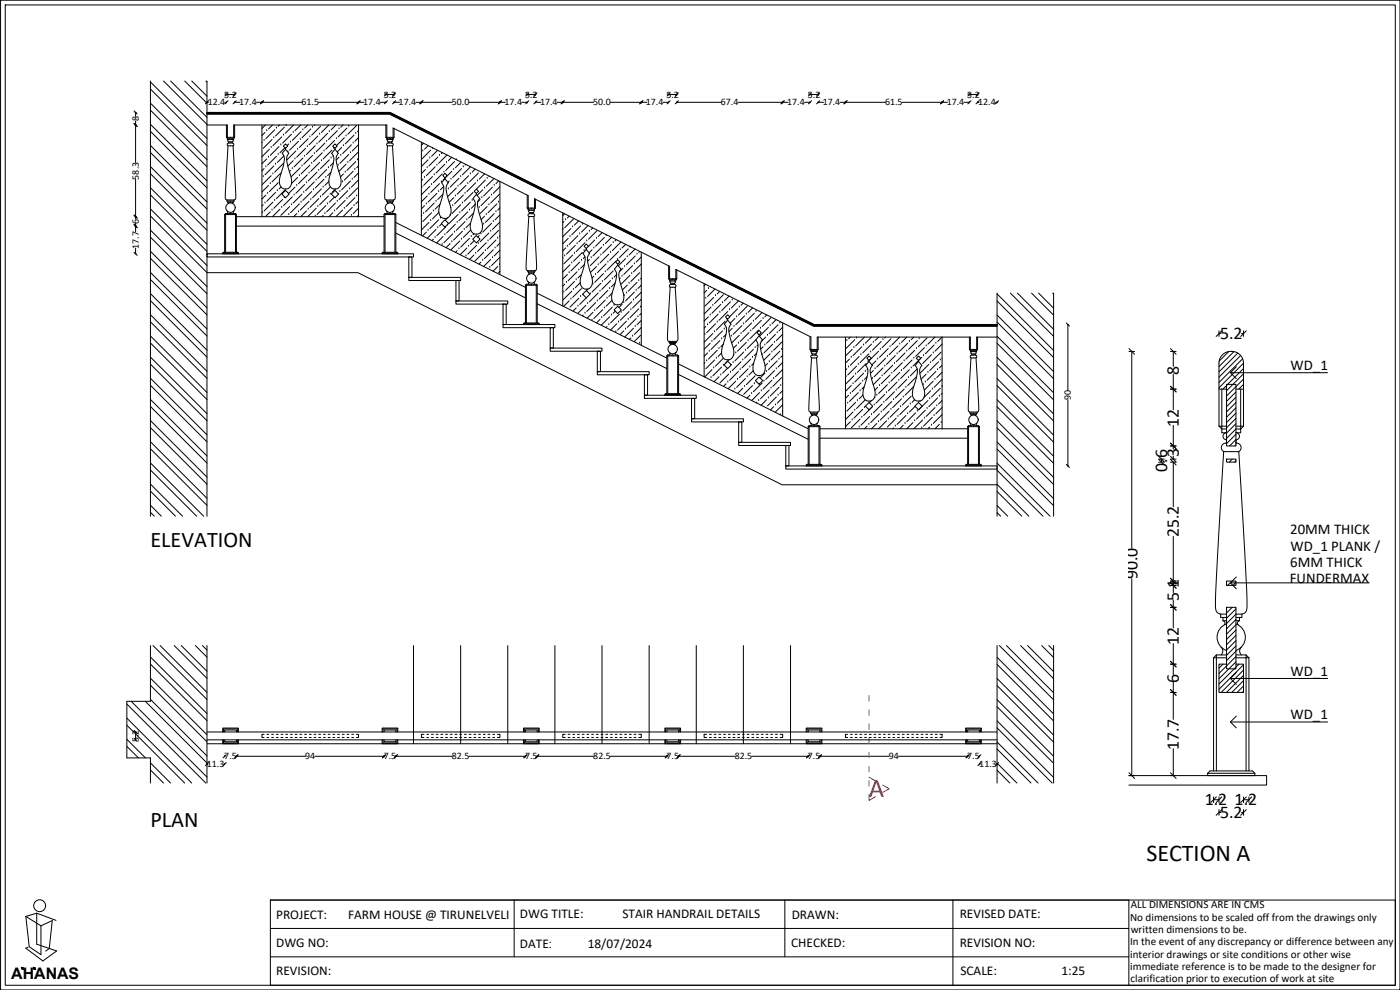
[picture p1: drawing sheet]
<svg xmlns="http://www.w3.org/2000/svg" width="420mm" height="297mm" viewBox="0 0 420 297" stroke-linecap="round" stroke-linejoin="round" font-family="sans-serif">
<defs><g id="words">
<text font-size="8" fill="#ff003f" x="260.7" y="239.1">A</text>
<text font-size="7.2" x="344" y="258.2">SECTION A</text>
<g font-size="6.7">
<text x="45.1" y="164.2">ELEVATION</text>
<text x="45.1" y="248.1">PLAN</text>
</g>
<g font-size="5.3">
<text x="366.1" y="101.8">5.2</text>
<text x="353.8" y="112.4" transform="rotate(-90 353.8 112.4)">8</text>
<text x="353.8" y="128.1" transform="rotate(-90 353.8 128.1)">12</text>
<text x="353.8" y="137.1" transform="rotate(-90 353.8 137.1)">3</text>
<text x="350.3" y="141.6" transform="rotate(-90 350.3 141.6)">0.6</text>
<text x="353.8" y="161.2" transform="rotate(-90 353.8 161.2)">25.2</text>
<text x="341.3" y="173.8" transform="rotate(-90 341.3 173.8)">90.0</text>
<text x="353.8" y="176.4" transform="rotate(-90 353.8 176.4)">1</text>
<text x="353.8" y="180.3" transform="rotate(-90 353.8 180.3)">5</text>
<text x="353.8" y="193.5" transform="rotate(-90 353.8 193.5)">12</text>
<text x="353.8" y="204.9" transform="rotate(-90 353.8 204.9)">6</text>
<text x="353.8" y="225.1" transform="rotate(-90 353.8 225.1)">17.7</text>
<text x="361.6" y="241.6">1.2</text>
<text x="366.1" y="245.4">5.2</text>
<text x="370.5" y="241.6">1.2</text>
</g>
<text font-size="4.8" x="3.4" y="293.7">AHANAS</text>
<g font-size="4.5">
<text x="387.3" y="111">WD_1</text>
<text x="387.2" y="160.3">20MM THICK</text>
<text x="387.3" y="165.4">WD_1 PLANK /</text>
<text x="387.2" y="170.1">6MM THICK</text>
<text x="387.1" y="174.8">FUNDERMAX</text>
<text x="387.3" y="202.8">WD_1</text>
<text x="387.3" y="215.8">WD_1</text>
</g>
<g font-size="4">
<text x="82.9" y="275.6">PROJECT:</text>
<text x="104.5" y="275.6">FARM HOUSE @ TIRUNELVELI</text>
<text x="156" y="275.5">DWG TITLE:</text>
<text x="186.8" y="275.5">STAIR HANDRAIL DETAILS</text>
<text x="237.6" y="275.6">DRAWN:</text>
<text x="288" y="275.5">REVISED DATE:</text>
<text x="82.9" y="284.1">DWG NO:</text>
<text x="156" y="284.4">DATE</text>
<text x="176.4" y="284.4">18/07/2024</text>
<text x="237.4" y="284">CHECKED:</text>
<text x="288" y="284.1">REVISION NO:</text>
<text x="82.9" y="292.6">REVISION:</text>
<text x="288.2" y="292.6">SCALE:</text>
<text x="318.6" y="292.6">1:25</text>
</g>
<text font-size="3.6" x="164.7" y="284.4">:</text>
<g font-size="3.3">
<text x="339.4" y="272.5">ALL DIMENSIONS ARE IN CMS</text>
<text x="339.1" y="276.2">No dimensions to be scaled off from the drawings only</text>
<text x="339.3" y="279.9">written dimensions to be.</text>
<text x="339.1" y="283.6">In the event of any discrepancy or difference between any</text>
<text x="339.2" y="287.3">interior drawings or site conditions or other wise</text>
<text x="339.2" y="291">immediate reference is to be made to the designer for</text>
<text x="339.3" y="294.7">clarification prior to execution of work at site</text>
</g>
<g font-size="3">
<text x="67.3" y="29.3">5.2</text>
<text x="115.2" y="29.3">5.2</text>
<text x="157.6" y="29.3">5.2</text>
<text x="200" y="29.3">5.2</text>
<text x="242.4" y="29.3">5.2</text>
<text x="290.3" y="29.3">5.2</text>
<text x="62.3" y="31.6">12.4</text>
<text x="71.8" y="31.6">17.4</text>
<text x="90.5" y="31.6">61.5</text>
<text x="109" y="31.6">17.4</text>
<text x="119.6" y="31.6">17.4</text>
<text x="135.6" y="31.6">50.0</text>
<text x="151.4" y="31.6">17.4</text>
<text x="162.1" y="31.6">17.4</text>
<text x="178" y="31.6">50.0</text>
<text x="193.8" y="31.6">17.4</text>
<text x="216.3" y="31.6">67.4</text>
<text x="236.3" y="31.6">17.4</text>
<text x="246.9" y="31.6">17.4</text>
<text x="265.6" y="31.6">61.5</text>
<text x="284.1" y="31.6">17.4</text>
<text x="293.6" y="31.6">12.4</text>
<text x="41.6" y="36.4" transform="rotate(-90 41.6 36.4)">8</text>
<text x="41.6" y="53.9" transform="rotate(-90 41.6 53.9)">58.3</text>
<text x="41.6" y="67.2" transform="rotate(-90 41.6 67.2)">6</text>
<text x="41.6" y="74.7" transform="rotate(-90 41.6 74.7)">17.7</text>
<text x="321.4" y="120.1" transform="rotate(-90 321.4 120.1)">90</text>
<text x="41.6" y="222.7" transform="rotate(-90 41.6 222.7)">5.2</text>
<text x="67.3" y="227.8">7.5</text>
<text x="91.6" y="227.8">94</text>
<text x="115.2" y="227.8">7.5</text>
<text x="135.6" y="227.8">82.5</text>
<text x="157.6" y="227.8">7.5</text>
<text x="178.1" y="227.8">82.5</text>
<text x="200" y="227.8">7.5</text>
<text x="220.5" y="227.8">82.5</text>
<text x="242.4" y="227.8">7.5</text>
<text x="266.7" y="227.8">94</text>
<text x="290.3" y="227.8">7.5</text>
<text x="62.1" y="230.2">11.3</text>
<text x="293.9" y="230.2">11.3</text>
</g>
</g></defs>
<!-- layer: ADFS ELE -->
<path d="M124.1 193.7v29.5M138.3 193.7v29.5M152.4 193.7v29.5M166.5 193.7v29.5M180.7 193.7v29.5M194.8 193.7v29.5M209 193.7v29.5M223.1 193.7v29.5M237.2 193.7v29.5M62.1 223.2h237.1" fill="none" stroke="#000" stroke-width=".3"/>
<!-- layer: ADFS_HATCH -->
<g fill="none" stroke="#000" stroke-width=".3">
<path d="M45.1 24.6l17 17M45.1 30.9l17 17M45.1 37.3l17 17M45.1 26.7l17 17M45.1 33.1l17 16.9M45.1 39.4l17 17M49.1 24.3l13 13M51.2 24.3l10.9 10.9M55.4 24.3l6.7 6.7M57.6 24.3l4.5 4.6M61.8 24.3l.3 .3M62.1 33.8h54.9l127.3 63.6h54.9l-54.9 .1-127.3-63.6h-54.9"/>
<path d="M62.1 33.9h54.9l127.3 63.7h54.9M62.1 34.1h54.9l127.2 63.6h55M62.1 34.2h54.8l127.3 63.6h55M62.1 34.3h54.8l127.3 63.6h55M45.1 43.6l17 17M45.1 50l17 17M45.1 56.3l17 17M45.1 45.8l17 16.9M45.1 52.1l17 17M45.1 58.5l17 16.9M45.1 62.7l17 17M45.1 69l17 17"/>
<path d="M45.1 75.4l17 17M45.1 64.8l17 17M45.1 71.2l17 16.9M45.1 77.5l17 17M45.1 81.7l17 17M45.1 88.1l17 17M45.1 94.4l17 17M45.1 83.9l17 16.9M45.1 90.2l17 17M45.1 96.6l17 16.9M299.2 88.2l17 17M299.2 94.5l17 17"/>
<path d="M299.2 90.3l17 17M299.2 96.6l17 17M303.2 87.9l13 13M305.3 87.9l10.9 10.9M309.6 87.9l6.6 6.7M311.7 87.9l4.5 4.6M315.9 87.9l.3 .3M45.1 100.8l17 17M45.1 107.1l17 17M45.1 113.5l17 17M45.1 119.8l17 17M45.1 102.9l17 17"/>
<path d="M45.1 109.3l17 16.9M45.1 115.6l17 17M299.2 100.9l17 17M299.2 107.2l17 17M299.2 113.6l17 17M299.2 119.9l17 17M299.2 103l17 17M299.2 109.3l17 17M299.2 115.7l17 17M45.1 126.2l17 17M45.1 132.5l17 17M45.1 138.9l16 16"/>
<path d="M45.1 122l17 16.9M45.1 128.3l17 17M45.1 134.7l17 16.9M299.2 126.3l17 17M299.2 132.6l17 17M299.2 139l15.9 15.9M299.2 122l17 17M299.2 128.4l17 17M299.2 134.7l17 17M45.1 145.2l9.7 9.7M45.1 151.6l3.3 3.3M45.1 141l13.9 13.9"/>
<path d="M45.1 147.4l7.6 7.5M45.1 153.7l1.2 1.2M299.2 145.3l9.6 9.6M299.2 151.7l3.2 3.2M299.2 141.1l13.8 13.8M299.2 147.4l7.5 7.5M299.2 153.8l1.1 1.1M45.1 197.1l17 17M45.1 199.3l17 16.9M45.9 193.7l16.2 16.2M48 193.7l14.1 14.1M52.3 193.7l9.8 9.8"/>
<path d="M54.4 193.7l7.7 7.7M58.6 193.7l3.5 3.5M60.7 193.7l1.4 1.4M299.2 197.2l17 17M299.2 199.3l17 17M299.9 193.7l16.3 16.3M302 193.7l14.2 14.2M306.3 193.7l9.9 9.9M308.4 193.7l7.8 7.8M312.6 193.7l3.6 3.6M314.7 193.7l1.5 1.5M38.1 215.5l19.4 19.4"/>
<path d="M38.1 211.2l23.7 23.7M38.1 217.6l17.3 17.3M39.4 210.4l22.7 22.8M43.6 210.4l18.5 18.5M45.1 203.5l17 17M45.1 209.8l17 17M45.1 205.6l17 17M299.2 203.6l17 17M299.2 209.9l17 17M299.2 216.3l17 17M299.2 205.7l17 17M299.2 212l17 17"/>
<path d="M299.2 218.4l16.6 16.5M38.1 221.8l5.6 5.6M38.1 223.9l3.4 3.5M45.1 228.9l6.1 6M45.1 231l4 3.9M299.2 222.6l12.3 12.3M299.2 229l6 5.9M299.2 224.7l10.2 10.2M299.2 231.1l3.9 3.8"/>
</g>
<!-- layer: ADFS_WALL -->
<g fill="none" stroke="#000" stroke-width=".3">
<path d="M1.6 1.5h417.2v294.1h-417.2zM45.1 24.3v130.6M62.1 24.3v130.6M62.1 76.2h62v.9h-62zM122.7 77.1h.9v6.1h-.9zM62.1 81.8h45.3l127.3 63.7h64.5M122.7 83.2h15.6v1h-15.6zM136.8 90.3h15.6v.9h-15.6zM136.8 84.2h1v6.1h-1zM151 97.4h15.5v.9h-15.5zM151 91.2h.9v6.2h-.9zM165.1 98.3h1v6.1h-1z"/>
<path d="M299.2 87.9v67M316.2 87.9v67M165.1 104.4h15.6v1h-15.6zM179.3 111.5h15.5v1h-15.5zM179.3 105.4h.9v6.1h-.9zM193.4 118.6h15.6v.9h-15.6zM193.4 112.5h.9v6.1h-.9zM207.5 119.5h1v6.2h-1zM207.5 125.7h15.6v.9h-15.6zM221.7 132.7h15.5v1h-15.5zM221.7 126.6h.9v6.1h-.9zM235.8 139.8h63.4v.9h-63.4z"/>
<path d="M235.8 133.7h1v6.1h-1zM45.1 193.7v16.7h-7v17h7v7.5M62.1 193.7v41.2M299.2 193.7v41.2M316.2 193.7v41.2M338.8 232.7h41.3v2.8h-41.3"/>
</g>
<!-- layer: ADFS_ELE2 -->
<g fill="none" stroke="#000" stroke-width=".3">
<path d="M.2 .1h420v296.9h-420zM420.2 .1h.1M62.1 33.7h54.9l127.3 63.7h54.9M62.1 37.5h6.1v4.4h1.9v-4.4h46v4.4h1.9v-3.5l40.5 20.3v4.4h1.9v-3.5l40.5 20.3v4.4h1.9v-3.5l40.6 20.3v4.4h1.9v-4.4h45.9v4.4h1.9v-4.4h6.1M68 37.5v3.7M70.4 37.5v3.7M115.8 37.5v3.7M118.3 38.6v2.6M68 41.2l.2 .3h1.9l.3-.3M68 41.2h2.4M68.4 43.8l-.8 14.8 .1 1 .4 .4M68.4 43.7h1.5"/>
<path d="M68.6 42.9l-.4 .4 .2 .4M68.6 42.9l1.3 .1 .3 .4-.3 .3M68.7 41.9l-.3 .3 .3 .4M68.7 42.6h1M68.7 42.6v.3M69.7 41.9l.3 .3-.3 .4M69.7 42.6v.3M69.9 43.8l.9 15.1-.1 .8-.5 .3M115.8 41.2l.3 .3h1.9l.3-.3M115.8 41.2h2.5M116.3 43.7l-.3-.3 .3-.4 1.3-.1 .4 .4-.2 .4M116.3 43.8l-.8 14.8v1l.5 .4"/>
<path d="M116.3 43.7h1.5M116.6 41.9l-.4 .3 .4 .4M116.6 42.6h.9M116.6 42.6v.3M117.5 41.9l.4 .3-.4 .4M117.5 42.6v.3M117.8 43.8l.8 15.1-.1 .8-.4 .3M158.2 58.5v3.9M160.7 59.8v2.6M66.8 75.9v.3h4.7v-.3M66.8 75.9h4.7M66.8 75.9l.3-.2h4.2l.2 .2"/>
<path d="M67.4 64.4h3.6M67.4 64.4v11.3M67.7 64.1h3M67.7 64.1v11.6M67.7 64.1l-.3 .3M68.1 60h2.1M68.1 60v.3h2.1v-.3M68.2 63.3l.1 .4-.1 .4M68.4 60.7l.1 .4M68.4 60.3v.4h1.6v-.4M70 60.7l-.1 .4M70.2 63.3l-.2 .4 .2 .4"/>
<path d="M70.7 64.1v11.6M70.7 64.1l.3 .3M71 64.4v11.3M114.7 75.9v.3h4.7v-.3M114.7 75.9h4.7M114.7 75.9l.2-.2h4.3l.2 .2M115.3 64.4v11.3M115.3 64.4h3.5M115.5 64.1v11.6M115.5 64.1l-.2 .3M115.5 64.1h3M116 60h2.1"/>
<path d="M116 60v.3h2.1v-.3M116 63.3l.2 .4-.2 .4M116.2 60.7l.1 .4M116.2 60.3v.4h1.7v-.4M117.9 60.7l-.2 .4M118 63.3l-.1 .4 .1 .4M118.5 64.1v11.6M118.5 64.1l.3 .3M118.8 64.4v11.3M158.2 62.4l.3 .3h1.9l.3-.3M158.2 62.4h2.5M158.7 65l-.8 14.6v1.3l.5 .3"/>
<path d="M158.7 65h1.5M158.9 64.1l-.4 .4 .2 .5M158.9 64.1h1.1M159 63.1l-.4 .3 .4 .4M159 63.8h.9M159 63.8v.3M159.9 63.1l.4 .3-.4 .4M159.9 63.8v.3M160 64.1l.4 .4-.2 .5M160.2 65l.8 14.6v1.3l-.5 .3M200.7 79.8v3.8M157.1 97.1v.3h4.7v-.3"/>
<path d="M157.1 97.1h4.7M157.1 97.1l.2-.2h4.3l.2 .2M157.7 85.6v11.3M157.7 85.6h3.5M158 85.3h2.9M158 85.3v11.6M158 85.3l-.3 .3M158.4 81.2h2.1M158.4 81.2v.4h2.1v-.4M158.4 84.5l.2 .4-.2 .4M158.6 81.9l.2 .4M158.6 81.9h1.7"/>
<path d="M158.6 81.6v.3M160.3 81.6v.3M160.3 81.9l-.1 .4M160.5 84.5l-.2 .4 .2 .4M160.9 85.3v11.6M160.9 85.3l.3 .3M161.2 85.6v11.3M200.7 83.6l.2 .3h1.9l.3-.3M200.7 83.6h2.4M201.1 86.2l-.8 14.6 .1 1.3 .4 .3M201.1 86.2l-.2-.3 .2-.5 1.3-.1 .5 .4-.3 .5M201.1 86.2h1.5"/>
<path d="M201.4 84.3l-.3 .3 .3 .4M201.4 85h1M201.4 85v.3M202.3 84.3l.4 .3-.4 .4M202.4 85v.3M202.6 86.2l.9 14.9-.1 1-.5 .3M203.1 81v2.6M199.5 118.3v.3h4.7v-.3M199.5 118.3h4.7M199.5 118.3l.3-.2h4.2l.2 .2M200.1 106.8v11.3M200.1 106.8h3.6"/>
<path d="M200.4 106.5v11.6M200.4 106.5l-.3 .3M200.4 106.5h3M200.8 102.4h2.1M200.8 102.4v.4h2.1v-.4M200.9 105.7l.1 .4-.1 .4M201.1 103.1l.1 .4M201.1 103.1h1.6M201.1 102.8v.3M202.7 103.1l-.1 .4M202.7 102.8v.3M202.9 105.7l-.2 .4 .2 .4"/>
<path d="M203.4 106.5v11.6M203.4 106.5l.3 .3M203.7 106.8v11.3M243.1 104.8l.3 .3h1.9l.2-.3M243.1 104.8h2.4M243.1 101v3.8M243.6 107.4l-.9 15.2 .1 .8 .4 .2M243.6 107.4h1.5M243.6 107.4l-.3-.3 .3-.5 1.3-.1 .4 .4-.2 .5M243.8 105.5l-.3 .4 .3 .3M243.8 106.2h1v.3M243.8 106.2v.3"/>
<path d="M244.8 105.5l.3 .4-.3 .3M245.1 107.4l.8 14.9-.1 1-.4 .3M245.5 101.1v3.7M290.9 104.8l.3 .3h1.9l.3-.3M290.9 104.8h2.5M290.9 101.1v3.7M291.4 107.4l-.8 15.2 .1 .8 .4 .2M291.4 107.4h1.5M291.4 107.4l-.2-.5 .4-.4 1.3 .1 .2 .5-.2 .3M291.7 105.5l-.4 .4 .4 .3M291.7 106.2h.9M291.7 106.2v.3"/>
<path d="M292.6 105.5l.4 .4-.4 .3M292.6 106.2v.3M292.9 107.4l.8 14.9v1l-.5 .3M293.4 101.1v3.7M368.1 116.8h-2.3v-7.8a3.7 3.7 0 0 1 3.7-3.6 3.7 3.7 0 0 1 3.7 3.6v7.8h-2.3M368.1 115.3h2.8v18.5h-2.8zM242 139.6v.2h4.7v-.2M242 139.6h4.7M242 139.6l.2-.3h4.2l.3 .3M242.5 128v11.3M242.5 128h3.6M242.8 127.7v11.6"/>
<path d="M242.8 127.7l-.3 .3M242.8 127.7h3M243.2 123.6h2.2M243.2 123.6v.4h2.2v-.4M243.3 126.9l.2 .4-.2 .4M243.5 124.3l.1 .4M243.5 124.3h1.6M243.5 124v.3M245.1 124.3l-.1 .4M245.1 124v.3M245.3 126.9l-.1 .4 .1 .4M245.8 127.7v11.6"/>
<path d="M245.8 127.7l.3 .3M246.1 128v11.3M289.8 139.6v.2h4.7v-.2M289.8 139.6h4.7M289.8 139.6l.2-.3h4.3l.2 .3M290.4 128h3.5M290.4 128v11.3M290.7 127.7h2.9M290.7 127.7v11.6M290.7 127.7l-.3 .3M291.1 123.6h2.1M291.1 123.6v.4h2.1v-.4"/>
<path d="M291.1 126.9l.2 .4-.2 .4M291.3 124.3l.2 .4M291.3 124.3h1.7M291.3 124v.3M293 124.3l-.2 .4M293 124v.3M293.2 126.9l-.2 .4 .2 .4M293.6 127.7v11.6M293.6 127.7l.3 .3M293.9 128v11.3M368.1 137.7h2.8v1h-2.8zM368.1 132v1"/>
<path d="M370.9 132v1h.3M368.1 174.4h2.8v1.2h-2.8zM368.1 199.3h-2.3v8.5h7.4v-8.5h-2.3M368.1 182.2h2.8v18.5h-2.8zM.2 297h.1M420.2 297h.1"/>
<circle cx="69.2" cy="62.3" r="1.41"/>
<circle cx="117" cy="62.3" r="1.41"/>
<circle cx="159.5" cy="83.5" r="1.41"/>
<circle cx="201.9" cy="104.7" r="1.41"/>
<circle cx="244.3" cy="126" r="1.41"/>
<circle cx="292.2" cy="126" r="1.41"/>
</g>
<!-- layer: ADFS_ELE4 -->
<g fill="none" stroke="#000" stroke-width=".3">
<path d="M78.6 37.5v27.5M107.6 37.5v27.5M84.6 58.2l1.1-1.1 1.1 1.1-1.1 1.1zM85 43.8l.7-.6 .6 .6-.6 .7zM85.7 44.8l1 1.2a3.7 3.7 0 0 0-.3 4l.8 2.5a3.2 3.2 0 0 1-.8 4.1 2.03 2.03 0 0 1-2.1-.5 2.03 2.03 0 0 1-.4-2.2v-.3a15.8 15.8 0 0 0 1.4-6.6l-.6-1zM99.9 43.8l.6-.6 .7 .6-.7 .7zM100.5 57.1l1.1 1.1-1.1 1.1-1.1-1.1zM100.5 44.8l1 1.2a3.7 3.7 0 0 0-.2 4l.7 2.5a3.2 3.2 0 0 1-.7 4.1 2.03 2.03 0 0 1-2.1-.5 2.03 2.03 0 0 1-.5-2.2l.1-.3a18.9 18.9 0 0 0 1.4-6.5l-.7-1.1zM126.5 42.7v27.9M132.9 52.7l.6-.7 .7 .7-.7 .6zM133.5 53.6l1 1.2a3.7 3.7 0 0 0-.3 4l.8 2.5a3 3 0 0 1-.9 4.2 2.16 2.16 0 0 1-2.1-.9 2.16 2.16 0 0 1-.2-2.2 15.8 15.8 0 0 0 1.3-6.6l-.6-1zM143 56.7l.6 .7-.6 .6-.7-.6z"/>
<path d="M143 58.3l1 1.2a3.7 3.7 0 0 0-.3 4l.7 2.5a3 3 0 0 1-.9 4.2 2.16 2.16 0 0 1-2.1-.8 2.16 2.16 0 0 1-.2-2.3 15.8 15.8 0 0 0 1.3-6.6l-.5-1zM150 54.4v28M132.4 67.1l1.1-1.1 1.1 1.1-1.1 1.1zM143 70.7l1.1 1.1-1.1 1.1-1.1-1.1zM168.9 63.9v27.9M176 73.2l.6 .7-.6 .6-.7-.6zM176 74.8l1 1.2a3.7 3.7 0 0 0-.3 4l.7 2.5a3 3 0 0 1-.9 4.2 2.16 2.16 0 0 1-2.1-.8 2.16 2.16 0 0 1-.2-2.3 15.8 15.8 0 0 0 1.3-6.6l-.5-1zM184.7 78.6l.7-.7 .6 .7-.6 .7zM185.4 79.6l1 1.2a3.7 3.7 0 0 0-.3 3.9l.8 2.5a3 3 0 0 1-1 4.2 2.16 2.16 0 0 1-2.1-.8 2.16 2.16 0 0 1-.2-2.3 15.8 15.8 0 0 0 1.4-6.6l-.6-.9zM192.5 75.7v27.9M174.9 88.3l1.1-1.1 1.1 1.1-1.1 1.1zM184.3 93l1.1-1.1 1.1 1.1-1.1 1.1z"/>
<path d="M211.3 85.1v27.9M217.7 95.1l.7-.7 .6 .7-.6 .7zM218.4 96.1l1 1.1-.5 .9a9.6 9.6 0 0 0 1 5.6 3 3 0 0 1-1 4.2 2.15 2.15 0 0 1-2.1-.8 2.15 2.15 0 0 1-.2-2.3 19.2 19.2 0 0 0 1.4-6.4l-.6-1.2zM227.2 99.8l.6-.6 .7 .6-.7 .7zM234.9 96.9v27.9M217.3 109.5l1.1-1.1 1.1 1.1-1.1 1.1zM226.7 114.2l1.1-1.1 1.1 1.1-1.1 1.1zM227.8 100.8l1 1.2-.2 .3a4.3 4.3 0 0 0 0 4l.7 2.1a3 3 0 0 1-.9 4.2 2.15 2.15 0 0 1-2.1-.8 2.15 2.15 0 0 1-.2-2.3 19.2 19.2 0 0 0 1.3-6.4l-.6-1.1zM253.7 101.1v27.5M260.1 107.5l.7-.7 .7 .7-.7 .6zM260.8 108.4l1 1.2-.2 .3a4.3 4.3 0 0 0 0 4.1l.7 2.1a3 3 0 0 1-.9 4.2 2.15 2.15 0 0 1-2.1-.8 2.15 2.15 0 0 1-.2-2.3 19.2 19.2 0 0 0 1.3-6.4l-.6-1.2zM275 107.5l.7-.7 .6 .7-.6 .6z"/>
<path d="M275.7 108.4l1 1.2-.3 .3a4.3 4.3 0 0 0 .1 4.1l.6 2.1a3 3 0 0 1-.9 4.2 2.15 2.15 0 0 1-2.1-.8 2.15 2.15 0 0 1-.2-2.3 19.2 19.2 0 0 0 1.4-6.4l-.6-1.2zM282.7 101.1v27.5M259.7 121.9l1.1-1.1 1.1 1.1-1.1 1.1zM274.6 121.9l1.1-1.1 1.1 1.1-1.1 1.1z"/>
</g>
<!-- layer: ADFS_ELE3 -->
<g fill="none" stroke="#000" stroke-width=".3">
<path d="M71 65h44.3M71 67.8h44.3M118.8 66.8l38.9 19.4M118.8 69.9l38.9 19.5M161.2 88l38.9 19.4M161.2 91.2l38.9 19.4M203.7 109.2l38.8 19.4M203.7 112.4l38.8 19.4M246.1 128.6h44.3M246.1 131.5h44.3M62.1 219.6h237.1M66.8 219.6v-1.2h4.7v1.2"/>
<path d="M67.1 219.6v-.9h4.2v.9M67.4 219.6v-.6h3.6v.6M114.7 219.6v-1.2h4.7v1.2M114.9 219.6v-.9h4.3v.9M115.3 219.6v-.6h3.5v.6M157.1 219.6v-1.2h4.7v1.2M157.3 219.6v-.9h4.3v.9M157.7 219.6v-.6h3.5v.6M199.5 219.6v-1.2h4.7v1.2M199.8 219.6v-.9h4.2v.9M200.1 219.6v-.6h3.6v.6M242 219.6v-1.2h4.7v1.2"/>
<path d="M242.2 219.6v-.9h4.2v.9M242.5 219.6v-.6h3.6v.6M289.8 219.6v-1.2h4.7v1.2M290 219.6v-.9h4.3v.9M290.4 219.6v-.6h3.5v.6M62.1 222h237.1M66.8 222v1.2h4.7v-1.2M67.1 222v.9h4.2v-.9M67.4 222v.6h3.6v-.6M114.7 222v1.2h4.7v-1.2M114.9 222v.9h4.3v-.9M115.3 222v.6h3.5v-.6"/>
<path d="M157.1 222v1.2h4.7v-1.2M157.3 222v.9h4.3v-.9M157.7 222v.6h3.5v-.6M199.5 222v1.2h4.7v-1.2M199.8 222v.9h4.2v-.9M200.1 222v.6h3.6v-.6M242 222v1.2h4.7v-1.2M242.2 222v.9h4.2v-.9M242.5 222v.6h3.6v-.6M289.8 222v1.2h4.7v-1.2M290 222v.9h4.3v-.9M290.4 222v.6h3.5v-.6"/>
</g>
<!-- layer: IDS-Mill -->
<g fill="none" stroke="#000" stroke-width=".3">
<path d="M79.5 39.7l-.9 1M79.7 37.5l-1.1 1M80.1 39.2h.1M81.8 37.5l-1.2 1.2M82.4 39l-2.6 2.6M83 38.4h.1M83.9 37.5l-.4 .4M85.3 38.2l-2.6 2.6M85.9 37.6h.1M88 39.7h.1M88.1 37.5l-2.5 2.5M90.2 37.5l-1.7 1.7"/>
<path d="M90.4 39.5l-2.7 2.6M90.9 39h.1M92.4 37.5l-1 .9M93.3 38.7l-2.7 2.6M93.8 38.2h.1M94.5 37.5l-.2 .1M96.2 37.9l-2.7 2.6M98.7 37.5l-2.2 2.2M98.8 39.5h.1M100.8 37.5l-1.4 1.5M101.2 39.2l-2.6 2.7M101.7 38.7h.1"/>
<path d="M102.9 37.5l-.6 .7M104.1 38.4l-2.6 2.7M104.7 37.9h.1M107 37.6l-2.6 2.7M107.6 39.2l-.3 .3M78.7 42.7l-.1 .1M79 53h.1M79.3 42.1h.1M79.3 50.6l-.7 .6M79.8 50.1h.1M79.8 58.5l-1.2 1.2M80.1 47.7l-1.5 1.4"/>
<path d="M80.3 58h.1M80.6 47.2h.1M80.6 55.6l-2 2M80.8 44.8l-2.2 2.2M81.1 55.1h.1M81.4 44.2h.1M81.4 52.7l-2.7 2.7M81.6 41.9l-2.6 2.6M81.9 52.2h.1M82.2 41.3h.1M82.2 49.8l-2.7 2.6M82.7 49.3h.1"/>
<path d="M82.7 57.7l-2.6 2.7M83 46.9l-2.7 2.6M83.2 57.2h.1M83.5 46.4h.1M83.5 54.8l-2.7 2.7M83.8 44l-2.7 2.6M84.3 43.5h.1M84.3 51.9l-2.7 2.7M84.3 56.1l-.5 .6M84.6 41.1l-2.7 2.6M84.8 59.9l-2.6 2.6M85.1 40.5h.1"/>
<path d="M85.1 49l-2.7 2.7M85.2 46.8l-2 1.9M85.3 59.3h.1M85.5 44.3l-1.5 1.5M85.6 56.9l-2.6 2.7M86.4 45.6h.1M86.7 43.2l-.5 .5M87.2 42.7h.1M87.2 51.1l-.4 .4M87.5 40.3l-2.7 2.6M87.7 50.6h.1M87.7 59.1l-2.6 2.6"/>
<path d="M88 48.2l-1.6 1.6M88.3 58.5h.1M88.5 47.7h.1M88.5 56.2l-1.9 1.9M88.8 45.3l-2.7 2.6M89 55.6h.1M89.3 44.8h.1M89.3 53.2l-1.8 1.9M89.6 42.4l-2.7 2.6M89.8 52.7h.1M90.1 41.9h.1M90.1 50.3l-2.6 2.7"/>
<path d="M90.6 49.8h.1M90.6 58.3l-2.6 2.6M90.9 47.4l-2.6 2.7M91.2 57.7h.1M91.4 46.9h.1M91.4 55.4l-2.6 2.6M91.7 44.5l-2.7 2.7M92 54.8h.1M92.2 44h.1M92.2 52.4l-2.6 2.7M92.5 41.6l-2.7 2.6M92.8 51.9h.1"/>
<path d="M93 41.1h.1M93 49.5l-2.6 2.7M93.3 59.9h.1M93.5 49h.1M93.5 57.5l-2.6 2.6M93.8 46.6l-2.6 2.7M94.1 56.9h.1M94.3 46.1h.1M94.3 54.6l-2.6 2.6M94.6 43.7l-2.6 2.7M94.9 54h.1M95.1 43.2h.1"/>
<path d="M95.1 51.7l-2.6 2.6M95.4 40.8l-2.6 2.7M95.7 51.1h.1M95.7 59.6l-2.7 2.6M95.9 40.3h.1M95.9 48.7l-2.6 2.7M96.2 59.1h.1M96.5 48.2h.1M96.5 56.7l-2.7 2.6M96.7 45.8l-2.6 2.7M97 56.2h.1M97.3 45.3h.1"/>
<path d="M97.3 53.8l-2.7 2.6M97.5 42.9l-2.6 2.7M97.8 53.2h.1M98 42.4h.1M98 50.9l-2.6 2.6M98.3 40l-2.6 2.7M98.6 50.3h.1M98.6 58.8l-2.7 2.6M98.7 54.4l-1.2 1.2M98.8 47.9l-2.6 2.7M99.1 58.3h.1M99.2 56.1l-2.5 2.4"/>
<path d="M99.3 51.7l-1 1M99.4 47.4h.1M99.6 45l-2.6 2.7M100 46.8l-.1 .1M100.1 48.8l-1 1M100.2 44.5h.1M100.4 59.1l-1.6 1.5M100.4 42.1l-2.6 2.7M100.7 56.7l-1.1 1M101 41.6h.1M101.5 49.5h.1M101.5 58h-.1"/>
<path d="M101.7 47.2l-.8 .8M102 57.5h.1M102.3 46.6h.1M102.5 44.2l-1.3 1.4M102.8 54.6h.1M103.1 43.7h.1M103.1 52.2l-.9 .9M103.3 41.3l-2.3 2.4M103.6 51.7h.1M103.9 40.8h.1M103.9 49.3l-2.2 2.2M104.1 59.6h.1"/>
<path d="M104.4 48.7h.1M104.4 57.2l-2.7 2.7M104.7 46.4l-2.7 2.6M104.9 56.7h.1M105.2 45.8h.1M105.2 54.3l-2.7 2.6M105.5 43.5l-2.7 2.6M105.7 53.8h.1M106 42.9h.1M106 51.4l-2.7 2.6M106.2 40.5l-2.6 2.7M106.5 50.9h.1"/>
<path d="M106.5 59.3l-2.6 2.7M106.8 40h.1M106.8 48.5l-2.7 2.6M107 58.8h.1M107.3 47.9h.1M107.3 56.4l-2.6 2.7M107.6 45.6l-2.7 2.6M107.6 41.3l-1.1 1.1M107.6 43.4l-1.9 1.9M107.6 49.8l-.6 .5M107.6 51.9l-1.4 1.3M107.6 54l-2.1 2.2"/>
<path d="M107.6 58.2v.1M126.6 56.2h.1M126.9 45.3h.1M126.9 53.8l-.4 .4M127.1 43l-.6 .6M127.4 53.2h.1M127.7 50.9l-1.2 1.2M128.2 50.3h.1M128.2 58.8l-1.7 1.7M128.5 47.9l-2 2.1M128.5 43.7l-1.1 1.1M128.7 58.3h.1"/>
<path d="M129 47.4h.1M129 55.9l-2.5 2.5M129.3 45l-2.7 2.7M129.5 55.4h.1M129.8 44.5h.1M129.8 53l-2.7 2.6M130.3 52.4h.1M130.6 50.1l-2.7 2.6M131.1 49.5h.1M131.1 58l-2.6 2.6M131.3 45.1l-1.8 1.8M131.4 47.2l-2.7 2.6"/>
<path d="M131.6 57.5h.1M131.9 46.6h.1M131.9 55.1l-2.6 2.6M132.4 54.6h.1M132.7 52.2l-2.6 2.6M132.7 45.8l-.3 .3M132.9 58.3l-1.5 1.6M133.1 56l-.9 .9M133.2 51.7h.1M133.5 49.3l-2.6 2.6M134 48.7h.1M134 57.2l-.1 .1"/>
<path d="M134.1 46.5l-2.5 2.5M134.6 56.7h.1M134.8 54.3l-.4 .4M135.4 53.8h.1M135.6 47.2l-1 1M135.6 51.4l-2.6 2.6M136.1 50.9h.1M136.1 59.3l-1.3 1.4M136.4 48.5l-2.6 2.6M136.7 58.8h.1M136.9 47.9h.1M136.9 56.4l-2.6 2.6"/>
<path d="M137.5 55.9h.1M137.7 53.5l-2.6 2.7M138.3 53h.1M138.4 48.6l-1.7 1.7M138.5 50.6l-2.6 2.6M139.1 50.1h.1M139.1 58.5l-2.7 2.7M139.6 58h.1M139.8 49.3l-.2 .2M139.8 55.6l-2.6 2.7M140.4 55.1h.1M140.6 52.7l-2.6 2.7"/>
<path d="M141.2 52.2h.1M141.2 50l-2.4 2.4M142 57.7l-2.7 2.7M142.6 50.7l-.9 1M142.8 54.8l-2.7 2.7M143.3 54.3h.1M143.6 51.9l-2.7 2.7M144.1 59.9l-.7 .7M144.6 59.3h.1M144.9 56.9l-1.7 1.7M145.4 56.4h.1M145.4 52.2l-1.6 1.6"/>
<path d="M145.7 54l-2.7 2.7M146.2 53.5h.1M146.8 52.8l-.1 .2M147 59.1l-2.7 2.6M147.5 58.5h.1M147.8 56.2l-2.7 2.6M148.3 53.6l-2.4 2.3M148.3 55.6h.1M149.7 54.3l-.9 .8M149.9 58.3l-2.6 2.6M150 56l-1.9 2M78.7 63.8h.1"/>
<path d="M79 61.4l-.4 .4M79.5 60.9h.1M81.1 63.6l-1.4 1.4M81.6 63h.1M81.9 60.6l-2.6 2.7M82.4 60.1h.1M84 62.8l-2.2 2.2M84.6 62.2h.1M86.1 64.9l-.1 .1M86.7 64.4h.1M86.9 62l-2.6 2.6M87.5 61.4h.1"/>
<path d="M89 64.1l-.9 .9M89.6 63.6h.1M89.8 61.2l-2.6 2.6M90.4 60.6h.1M92 63.3l-1.8 1.7M92.5 62.8h.1M92.8 60.4l-2.7 2.6M94.6 64.9h.1M94.9 62.5l-2.5 2.5M95.4 62h.1M97 64.6l-.4 .4M97.5 64.1h.1"/>
<path d="M97.8 61.7l-2.7 2.7M98.3 61.2h.1M99.9 63.8l-1.2 1.2M100.4 63.3h.1M100.7 60.9l-2.7 2.7M101.2 60.4h.1M102.8 63l-2 2M103.3 62.5h.1M103.6 60.1l-2.6 2.7M105.5 64.6h.1M105.7 62.2l-2.6 2.7M106.2 61.7h.1"/>
<path d="M107.6 60.3l-.8 .9M107.6 62.5l-1.6 1.6M107.6 64.6l-.4 .4M126.6 64.6l-.1 .2M127.1 64.1h.1M127.4 61.7l-.9 1M127.9 61.2h.1M127.9 69.6l-1.1 1.2M128.5 69.1h.1M128.7 66.7l-2.2 2.3M129.3 66.2h.1M129.5 63.8l-2.6 2.7"/>
<path d="M130.1 63.3h.1M130.1 71.8l-.5 .4M130.3 60.9l-2.6 2.7M130.6 71.2h.1M130.9 60.4h.1M130.9 68.9l-2.7 2.6M131.4 68.3h.1M131.6 65.9l-2.6 2.7M131.7 63.8l-1.9 1.9M132.1 61.3l-1.5 1.5M132.2 65.4h.1M132.5 67.2l-.6 .6"/>
<path d="M132.7 73.3h.1M133 71l-2 1.9M133.5 70.4h.1M133.8 68.1l-2.7 2.6M134.3 67.5h.1M134.3 65.4l-.7 .7M135.1 64.6h.1M135.1 73.1l-1.2 1.2M135.4 62.2l-.1 .1M135.6 72.6h.1M135.9 61.7h.1M135.9 70.2l-2.7 2.6"/>
<path d="M136.4 69.6h.1M136.7 67.3l-2.7 2.6M137.2 66.7h.1M137.2 75.2l-.5 .5M137.5 64.4l-2.7 2.6M137.7 74.7h.1M138 63.8h.1M138 72.3l-2.6 2.6M138.3 61.4l-2.7 2.7M138.5 71.8h.1M138.8 60.9h.1M138.8 69.4l-2.7 2.6"/>
<path d="M139.3 68.9h.1M139.6 66.5l-2.7 2.6M139.8 76.8h.1M140.1 65.9h.1M140.1 74.4l-2 2M140.4 63.6l-2.7 2.6M140.6 73.9h.1M140.9 63h.1M140.9 71.5l-2.6 2.6M141.2 60.6l-2.7 2.7M141.2 66.9l-1.4 1.4M141.3 69l-2.2 2.2"/>
<path d="M141.4 71h.1M141.7 60.1h.1M142.1 63.9l-1.5 1.5M142.2 76.5l-1.3 1.3M142.3 70.1l-.3 .3M142.3 72.2l-1.1 1.1M142.6 61.3l-1.2 1.2M142.8 76h.1M143 73.6l-2.6 2.7M143.6 73.1h.1M143.8 62.2h.1M143.8 70.7l-.4 .4"/>
<path d="M144.3 70.2h.1M144.3 78.6l-.6 .6M144.9 78.1h.1M145.1 67.3h.1M145.1 75.7l-2.6 2.7M145.4 64.9l-1 1M145.7 75.2h.1M145.9 64.4h.1M145.9 72.8l-2.6 2.7M146.2 62l-2.3 2.3M146.5 72.3h.1M146.7 61.4h.1"/>
<path d="M146.7 69.9l-2.6 2.7M147.3 69.4h.1M147.3 77.8l-2.1 2.2M147.5 67l-2.6 2.6M147.8 77.3h.1M148.1 66.5h.1M148.1 74.9l-2.7 2.7M148.3 64.1l-2.6 2.6M148.6 74.4h.1M148.8 63.6h.1M148.8 72l-2.6 2.7M149.1 61.2l-2.6 2.6"/>
<path d="M149.4 71.5h.1M149.4 80l-1.4 1.4M149.6 60.6h.1M149.6 69.1l-2.6 2.7M149.9 79.4h.1M150 62.4l-.6 .6M150 64.5l-1.4 1.4M150 66.6l-2.2 2.3M150 70.8l-.1 .2M150 73l-.9 .9M150 75.1l-1.7 1.7M150 77.2l-2.5 2.5"/>
<path d="M169 68.9h.1M169 77.3l-.1 .1M169.2 66.5l-.3 .3M169.4 64.1l-.5 .6M169.5 76.8h.1M169.7 65.9h.1M169.7 74.4l-.8 .9M170.3 73.9h.1M170.5 71.5l-1.6 1.6M170.8 64.9l-.5 .5M171.1 71h.1M171.1 79.4l-2.2 2.2"/>
<path d="M171.3 68.6l-2.4 2.4M171.6 78.9h.1M171.9 68.1h.1M171.9 76.5l-2.7 2.7M172.1 65.7l-2.6 2.6M172.4 76h.1M172.7 73.6l-2.7 2.7M173.2 73.1h.1M173.5 70.7l-2.7 2.6M173.7 66.3l-1.3 1.2M174 70.2h.1M174 78.6l-2.7 2.7"/>
<path d="M174.2 67.8l-2.6 2.6M174.5 78.1h.1M174.8 67.3h.1M174.8 75.7l-2.7 2.7M175.3 75.2h.1M175.4 79.3l-1.2 1.2M175.5 77.1l-.5 .5M175.6 72.8l-2.7 2.7M176 74.5l-.2 .2M176.1 72.3h.1M176.4 69.9l-2.7 2.7M176.5 67.7l-2 1.9"/>
<path d="M176.9 69.4h.1M176.9 77.8l-.5 .6M177.4 77.3h.1M177.7 74.9l-.9 .9M177.9 68.4l-.5 .5M178.2 74.4h.1M178.5 72l-1.9 1.9M179 71.5h.1M179 80l-1.8 1.8M179.3 69.1l-2.7 2.7M179.5 79.4h.1M179.8 77.1l-2.6 2.6"/>
<path d="M180.3 76.5h.1M180.6 74.1l-2.7 2.7M180.7 69.8l-1.2 1.2M181.1 73.6h.1M181.4 71.2l-2.7 2.7M181.9 70.7h.1M181.9 79.2l-2.6 2.6M182.4 78.6h.1M182.7 76.3l-2.6 2.6M183.2 75.7h.1M183.5 73.3l-2.6 2.7M183.5 71.2l-1.8 1.9"/>
<path d="M184 72.8h.1M184.8 78.4l-2.6 2.6M184.9 71.9l-.3 .4M185.4 77.8h.1M185.6 75.5l-2.6 2.6M186.2 74.9h.1M186.4 72.6l-2.6 2.6M187.5 80h.1M187.7 77.6l-2.1 2.2M187.8 73.3l-1.1 1.1M188.3 77.1h.1M188.5 74.7l-2.6 2.6"/>
<path d="M189.1 74.1h.1M189.9 79.7l-2.7 2.6M190.4 79.2h.1M190.6 74.7l-1.8 1.8M190.6 76.8l-2.6 2.6M191.2 76.3h.1M192 75.4l-.3 .3M192.5 77.1l-1.6 1.5M192.5 79.2l-2.4 2.4M147 80.2h.1M150 81.4l-.4 .4M169.2 87.6h.1"/>
<path d="M169.5 85.3l-.6 .5M170 84.7h.1M170.3 82.3l-1.4 1.4M170.8 81.8h.1M170.8 90.3l-1.7 1.6M171.3 89.8h.1M171.6 87.4l-2.6 2.6M172.1 86.8h.1M172.4 84.5l-2.7 2.6M172.9 83.9h.1M172.9 92.4l-.9 1M173.2 81.6l-2.7 2.6"/>
<path d="M173.5 91.9h.1M173.7 81h.1M173.7 89.5l-2.6 2.6M174.1 84.8l-1.4 1.5M174.2 89h.1M174.5 86.6l-2.6 2.6M174.6 82.3l-1.1 1.1M174.9 88.3l-.1 .1M175 94.5l-.2 .3M175.6 94h.1M175.8 91.6l-2.4 2.5M176 89.4l-2 1.9"/>
<path d="M176.4 91.1h.1M176.5 86.7l-.5 .5M177.2 88.2h.1M177.7 96.1h.1M177.9 85.3h.1M177.9 93.7l-1.7 1.8M178.2 82.9l-.5 .5M178.5 93.2h.1M178.7 82.3h.1M178.7 90.8l-2.6 2.7M179.3 90.3h.1M179.5 87.9l-2.6 2.6"/>
<path d="M180.1 87.4h.1M180.1 95.8l-1.1 1.1M180.3 85l-2.6 2.6M180.6 95.3h.1M180.9 84.5h.1M180.9 92.9l-2.7 2.7M181.1 82.1l-2.6 2.6M181.4 92.4h.1M181.7 81.6h.1M181.7 90l-2.7 2.7M182.2 89.5h.1M182.2 98l-.4 .3"/>
<path d="M182.4 87.1l-2.6 2.7M182.7 97.4h.1M183 86.6h.1M183 95l-2.6 2.6M183.2 84.2l-2.6 2.6M183.5 94.5h.1M183.7 90.1l-1.8 1.8M183.7 88l-1 1M183.8 83.7h.1M183.8 92.1l-2.7 2.7M184 81.3l-2.6 2.6M184.3 91.6h.1"/>
<path d="M184.6 84.9l-1.1 1.1M184.7 93.4l-.7 .6M184.8 99.5h.1M185.1 82.4l-.8 .7M185.1 97.2l-1.8 1.8M185.6 96.6h.1M185.9 94.3l-2.7 2.6M186.2 83.4l-.3 .3M186.4 93.7h.1M186.7 82.9h.1M186.7 91.3l-.9 1M186.9 80.5l-1 1.1"/>
<path d="M187.2 90.8h.1M187.2 99.3l-1.1 1.1M187.5 88.4l-.3 .3M187.7 98.7h.1M188 87.9h.1M188 96.4l-2.6 2.6M188.3 85.5l-1.5 1.5M188.5 95.8h.1M188.8 85h.1M188.8 93.5l-2.6 2.6M189.1 82.6l-2.7 2.7M189.3 92.9h.1"/>
<path d="M189.6 82.1h.1M189.6 90.5l-2.7 2.7M190.1 90h.1M190.1 98.5l-2.6 2.6M190.4 87.6l-2.7 2.7M190.6 98h.1M190.9 87.1h.1M190.9 95.6l-2.6 2.6M191.2 84.7l-2.7 2.7M191.4 95h.1M191.7 84.2h.1M191.7 92.7l-2.6 2.6"/>
<path d="M192 81.8l-2.7 2.7M192.2 92.1h.1M192.5 83.4l-.3 .3M192.5 85.6l-1.1 1M192.5 87.7l-1.9 1.8M192.5 89.8l-2.6 2.6M192.5 94l-.5 .5M192.5 96.1l-1.3 1.3M192.5 98.3l-2.1 2M211.8 85.3l-.5 .5M211.8 89.5h.1M211.8 98l-.5 .5"/>
<path d="M212.1 87.1l-.8 .8M212.3 97.4h.1M212.6 86.6h.1M212.6 95l-1.3 1.3M213.1 94.5h.1M213.2 86h-.1M213.4 92.1l-2.1 2.1M213.9 91.6h.1M214.2 89.2l-2.6 2.7M214.5 99.5h.1M214.6 86.7l-2.3 2.3M214.7 88.7h.1"/>
<path d="M214.7 97.2l-2.6 2.6M215.3 96.6h.1M215.5 94.3l-2.6 2.6M216 87.4l-.7 .8M216 93.7h.1M216.3 91.3l-2.6 2.7M216.8 90.8h.1M216.8 99.3l-2.6 2.6M217.1 88.4l-2.6 2.7M217.4 98.7h.1M217.6 96.4l-2.6 2.6M217.9 98.2h.1"/>
<path d="M218.2 95.8h.1M218.4 93.5l-2.6 2.6M218.8 88.8l-1.4 1.5M219 92.9h.1M219.2 90.5l-2.6 2.7M219.8 90h.1M219.8 98.5l-1 1M220.3 98h.1M220.5 95.6l-1.4 1.4M221.1 95h.1M221.3 92.7l-2.3 2.3M221.6 90.3l-2.1 2.1"/>
<path d="M221.9 92.1h.1M222.7 97.7l-2.7 2.6M223 90.9l-.6 .7M223.2 97.2h.1M223.5 94.8l-2.7 2.6M224 94.3h.1M224.3 91.9l-2.7 2.6M224.8 99.8l-2.7 2.7M225.3 99.3h.1M225.6 96.9l-2.7 2.6M225.9 92.4l-1.4 1.3M226.1 96.4h.1"/>
<path d="M226.4 94l-2.7 2.6M226.9 93.5h.1M227.7 99l-2.7 2.7M228.2 98.5h.1M228.5 96.1l-2.7 2.6M228.7 93.8l-2.1 2M229 95.6h.1M230.1 94.5l-.6 .5M230.6 98.2l-2.6 2.7M231.1 97.7h.1M231.4 95.3l-2.7 2.7M232.9 95.9l-1.2 1.3"/>
<path d="M233.2 99.8h.1M233.5 97.4l-2.6 2.7M234 96.9h.1M234.9 98.2l-1.1 1.1M189.3 101.4l-.4 .4M189.9 100.9h.1M192 103h.1M192.2 100.6l-1.9 1.9M211.6 100.3h.1M211.6 108.8l-.3 .2M212.1 108.3h.1M212.3 105.9l-1 1"/>
<path d="M212.9 105.4h.1M213.1 103l-1.8 1.8M213.4 113.3h.1M213.7 102.5h.1M213.7 110.9l-2.2 2.2M213.9 100.1l-2.6 2.6M214.2 110.4h.1M214.5 108l-2.7 2.7M215 107.5h.1M215.3 105.1l-2.7 2.6M215.8 104.6h.1M215.8 113l-1.5 1.5"/>
<path d="M216 102.2l-2.6 2.6M216.3 112.5h.1M216.5 105.9l-1 1.1M216.6 101.7h.1M216.6 110.1l-2.7 2.7M217 103.3l-.7 .7M217.1 109.6h.1M217.1 107.4l-2.4 2.5M217.9 100.4l-.8 .7M217.9 115.2l-.8 .7M218.3 110.5l-1.5 1.5M218.4 114.6h.1"/>
<path d="M218.7 112.2l-2.7 2.7M218.8 107.9l-1.2 1.2M219.2 111.7h.1M219.5 100.9h.1M219.5 109.3l-.1 .1M220 108.8h.1M220 117.3h-.1M220.3 106.4l-.2 .2M220.5 116.7h.1M220.8 105.9h.1M220.8 114.4l-2.3 2.2M221.1 103.5l-1 1"/>
<path d="M221.3 113.8h.1M221.6 103h.1M221.6 111.4l-2.6 2.7M221.9 100.6l-2.3 2.3M222.1 110.9h.1M222.4 100.1h.1M222.4 108.5l-2.6 2.7M222.9 108h.1M222.9 116.5l-1.5 1.6M223.2 105.6l-2.7 2.7M223.5 115.9h.1M223.7 105.1h.1"/>
<path d="M223.7 113.6l-2.6 2.6M224 102.7l-2.7 2.7M224.3 113h.1M224.5 102.2h.1M224.5 110.7l-2.6 2.6M225 110.1h.1M225 118.6l-.8 .9M225.3 107.7l-2.6 2.7M225.6 118.1h.1M225.8 107.2h.1M225.8 115.7l-2.6 2.6M226.1 111.2l-1.3 1.3"/>
<path d="M226.1 104.8l-2.6 2.7M226.2 109l-.6 .6M226.4 115.2h.1M226.6 104.3h.1M226.6 112.8l-2.6 2.6M226.8 102l-2.5 2.6M227 114.5l-.1 .1M227.1 106l-.7 .7M227.5 103.5l-.3 .3M228 117.8l-2.4 2.4M228.5 117.3h.1M228.7 106.4h.1"/>
<path d="M228.7 114.9l-2.6 2.6M229 104l-.7 .8M229.3 114.4h.1M229.5 103.5h.1M229.5 112l-1.4 1.4M229.8 101.1l-1.3 1.4M230.1 111.4h.1M230.1 119.9l-1.7 1.7M230.3 100.6h.1M230.3 109.1l-.7 .7M230.6 119.4h.1M230.9 108.5h.1"/>
<path d="M230.9 117l-2.7 2.7M231.1 106.2l-1.9 1.9M231.4 116.5h.1M231.7 105.6h.1M231.7 114.1l-2.7 2.6M231.9 103.2l-2.6 2.7M232.2 113.6h.1M232.5 102.7h.1M232.5 111.2l-2.7 2.6M232.7 100.3l-2.6 2.7M233 110.7h.1M233 119.1l-2.7 2.7"/>
<path d="M233.2 108.3l-2.6 2.6M233.5 118.6h.1M233.8 107.7h.1M233.8 116.2l-2.7 2.7M234 105.4l-2.6 2.6M234.3 115.7h.1M234.6 104.8h.1M234.6 113.3l-2.7 2.6M234.8 102.5l-2.6 2.6M234.9 100.3l-1.9 1.9M234.9 106.6l-.6 .6M234.9 108.8l-1.4 1.3"/>
<path d="M234.9 110.9l-2.2 2.1M234.9 115.1l-.1 .1M234.9 117.2l-.9 .9M234.9 119.3l-1.7 1.7M253.9 113h.1M254.1 102.2h.1M254.1 110.7l-.4 .4M254.7 110.1h.1M254.7 118.6l-1 .9M254.9 107.7l-1.2 1.2M255.2 101.1l-.5 .6M255.2 118.1h.1"/>
<path d="M255.5 107.2h.1M255.5 115.7l-1.8 1.7M255.7 104.8l-2 2M256 115.2h.1M256.3 104.3h.1M256.3 112.8l-2.6 2.5M256.5 101.9l-2.6 2.7M256.8 112.2h.1M257.1 101.4h.1M257.1 109.9l-2.7 2.6M257.6 109.3h.1M257.6 117.8l-2.7 2.6"/>
<path d="M257.9 107l-2.7 2.6M258.1 117.3h.1M258.4 106.4h.1M258.4 114.9l-2.7 2.6M258.6 104l-2.6 2.7M258.9 114.4h.1M259 118.5l-1.1 1.2M259.2 103.5h.1M259.2 112l-2.7 2.6M259.4 116l-.8 .7M259.4 101.1l-2.6 2.7M259.7 119.9l-2.6 2.7"/>
<path d="M259.7 111.4h.1M260 109.1l-2.7 2.6M260.2 113l-.8 .8M260.4 110.7l-.2 .2M260.5 108.5h.1M260.8 106.2l-2.7 2.6M261.3 105.6h.1M261.5 101.1l-1.8 1.9M261.6 103.2l-2.7 2.7M261.8 113.6h.1M262.1 102.7h.1M262.1 111.2l-.9 .9"/>
<path d="M262.6 110.7h.1M262.6 119.1l-.2 .2M262.9 108.3l-1.2 1.2M263.1 118.6h.1M263.4 107.7h.1M263.4 116.2l-.9 .9M263.7 101.1l-1.1 1.1M263.7 105.4l-2.7 2.6M263.9 115.7h.1M264.2 104.8h.1M264.2 113.3l-2.1 2.1M264.5 102.5l-2.7 2.6"/>
<path d="M264.7 112.8h.1M265 101.9h.1M265 110.4l-2.6 2.6M265.5 109.9h.1M265.5 118.3l-2.6 2.7M265.8 101.1l-.3 .3M265.8 107.5l-2.7 2.6M266.1 117.8h.1M266.3 107h.1M266.3 115.4l-2.6 2.7M266.6 104.6l-2.7 2.6M266.8 114.9h.1"/>
<path d="M267.1 104h.1M267.1 112.5l-2.6 2.7M267.4 101.7l-2.7 2.6M267.6 112h.1M267.9 109.6l-2.6 2.6M268.2 119.9h.1M268.4 109.1h.1M268.4 117.5l-2.6 2.7M268.7 106.7l-2.6 2.6M269 117h.1M269.2 106.2h.1M269.2 114.6l-2.6 2.7"/>
<path d="M269.5 103.8l-2.7 2.6M269.8 114.1h.1M270 101.1l-2.4 2.4M270 103.2h.1M270 111.7l-2.6 2.7M270.6 111.2h.1M270.6 119.7l-2.7 2.6M270.8 108.8l-2.6 2.6M271.1 119.1h.1M271.3 108.3h.1M271.3 116.7l-2.6 2.7M271.6 105.9l-2.6 2.6"/>
<path d="M271.9 116.2h.1M272.1 101.1l-1.5 1.6M272.1 105.4h.1M272.1 113.8l-2.6 2.7M272.4 103l-2.6 2.6M272.7 113.3h.1M272.9 102.5h.1M272.9 110.9l-2.6 2.7M273.5 110.4h.1M273.5 118.9l-2.7 2.6M273.7 108l-2.6 2.7M274.2 116l-2.6 2.6"/>
<path d="M274.2 101.1l-.7 .8M274.3 107.5h.1M274.5 119.9l-.8 .8M274.5 105.1l-2.6 2.6M275.1 104.6h.1M275.1 113l-2.7 2.7M275.3 110.7l-2.1 2.1M275.3 102.2l-2.6 2.6M275.8 101.7h.1M276.6 107.2l-2.6 2.7M277.2 106.7h.1M277.2 115.2l-.3 .2"/>
<path d="M277.4 104.3l-2.6 2.7M277.7 114.6h.1M278 103.8h.1M278 112.2l-1.6 1.6M278.2 101.4l-2.6 2.6M278.5 111.7h.1M278.8 109.3l-2.7 2.7M279 119.7h.1M279.3 108.8h.1M279.3 117.3l-2 2M279.5 106.4l-2.6 2.7M279.8 116.7h.1"/>
<path d="M280.1 105.9h.1M280.1 114.4l-2.7 2.6M280.3 103.5l-2.6 2.7M280.6 101.1l-2.1 2.1M280.6 113.8h.1M280.9 103h.1M280.9 111.4l-2.7 2.7M281.4 110.9h.1M281.4 119.4l-2.6 2.6M281.7 108.5l-2.7 2.7M281.9 118.9h.1M282.2 108h.1"/>
<path d="M282.2 116.5l-2.7 2.6M282.5 105.6l-2.7 2.7M282.7 101.1l-1.3 1.4M282.7 115.9h.1M282.7 103.2l-2.1 2.2M282.7 107.5h.1M282.7 109.6l-.8 .8M282.7 111.7l-1.6 1.6M282.7 113.8l-2.4 2.4M282.7 118.1l-.2 .2M368.7 105.5l-2.8 2.8M370.3 105.5l-4.5 4.5"/>
<path d="M370.9 117.6l-2.8 2.8M370.9 119.2l-2.8 2.8M371.5 105.9l-5.7 5.7M372.3 106.7l-6.5 6.5M372.9 107.7l-7.1 7.1M373.2 110.6l-6.2 6.2M373.2 112.2l-5.1 5M373.2 113.7l-5.1 5.1M373.2 109l-7.4 7.3M373.2 115.3l-1.4 1.5M227.2 120.7l-.2 .2M227.7 120.2h.1"/>
<path d="M232.2 122l-1 1M232.7 121.5h.1M234.3 124.1l-.2 .3M234.8 123.6h.1M234.9 121.5l-2.3 2.2M253.9 121.5l-.2 .1M254.4 121h.1M255.2 126.5l-1.5 1.5M255.7 126h.1M256 123.6l-2.3 2.3M256.5 123.1h.1M256.8 120.7l-2.7 2.7"/>
<path d="M257.3 120.2h.1M257.9 128.1h.1M258.1 125.7l-2.6 2.7M258.6 125.2h.1M258.9 122.8l-2.6 2.7M259.4 122.3h.1M260.2 127.9l-.8 .7M260.8 127.3h.1M261 124.9l-2.6 2.7M261.5 120.2l-.6 .6M261.6 124.4h.1M261.8 122l-2.6 2.7"/>
<path d="M262.4 121.5h.1M263.1 127.1l-1.5 1.5M263.7 126.5h.1M263.9 124.1l-2.6 2.7M264.5 123.6h.1M264.7 121.2l-2.6 2.7M265.3 120.7h.1M266.1 126.3l-2.4 2.3M266.6 125.7h.1M266.8 123.4l-2.6 2.6M267.4 122.8h.1M267.6 120.4l-2.6 2.7"/>
<path d="M268.2 128.4l-.3 .2M268.7 127.9h.1M269 125.5l-2.7 2.6M269.5 124.9h.1M269.8 122.6l-2.7 2.6M270.3 122h.1M271.1 127.6l-1.1 1M271.6 127.1h.1M271.9 124.7l-2.7 2.6M272.4 124.1h.1M272.7 121.8l-2.7 2.6M273.2 121.2h.1"/>
<path d="M274 126.8l-1.9 1.8M274.5 126.3h.1M274.6 121.9l-1.7 1.7M274.8 123.9l-2.7 2.6M275.3 123.4h.1M276.1 120.4h.1M276.6 128.4h.1M276.9 126l-2.6 2.6M277.4 125.5h.1M277.7 123.1l-2.6 2.6M278.2 122.6h.1M278.5 120.2l-2.7 2.6"/>
<path d="M279 128.1l-.5 .5M279.5 127.6h.1M279.8 125.2l-2.6 2.7M280.3 124.7h.1M280.6 122.3l-2.6 2.6M281.1 121.8h.1M281.9 127.3l-1.3 1.3M282.5 126.8h.1M282.7 124.4l-2.6 2.7M282.7 120.2l-1 1M282.7 122.3l-1.8 1.8M282.7 128.6h.1"/>
<path d="M368.2 137.7l-.1 .2M369.8 137.7l-.9 1M370.9 120.8l-2.8 2.8M370.9 122.4l-2.8 2.8M370.9 123.9l-2.8 2.9M370.9 125.5l-2.8 2.9M370.9 127.1l-2.8 2.8M370.9 128.7l-2.8 2.8M370.9 130.3l-2.8 2.8M370.9 131.9l-1.9 1.9M370.9 133.5l-.3 .3M370.9 138.2l-.4 .5"/>
<path d="M368.1 174.4h.1M369.7 174.4l-1.2 1.2M370.9 174.7l-.9 .9M367 199.3l-1.2 1.2M368.2 182.2l-.1 .1M369.8 182.2l-1.7 1.7M370.9 197l-5.1 5.1M370.9 198.6l-5.1 5.1M370.9 182.7l-2.8 2.8M370.9 184.3l-2.8 2.8M370.9 185.9l-2.8 2.8M370.9 187.4l-2.8 2.9"/>
<path d="M370.9 189l-2.8 2.9M370.9 190.6l-2.8 2.8M370.9 192.2l-2.8 2.8M370.9 193.8l-2.8 2.8M370.9 195.4l-2.8 2.8M371.8 199.3l-6 5.9M373.2 199.5l-7.4 7.3M373.2 201.1l-6.7 6.7M373.2 202.6l-5.1 5.2M373.2 204.2l-3.5 3.6M373.2 205.8l-1.9 2M373.2 207.4l-.3 .4"/>
</g>
<!-- layer: S-DIM -->
<g fill="none" stroke="#000" stroke-width=".3">
<path d="M40.5 37.5h.4M40.5 33.7h.4M40.7 33.7v1.3M40.7 36.2v12.6M62.1 30.5v.4M62.1 30.7h.5M67.5 30.7h.5M68 28.1v.4M68 30.5v.4M68 28.3h2.4M70.4 30.7h1.7M70.4 28.1v.4"/>
<path d="M70.4 30.5v.4M77 30.7h13.6M78.6 30.5v.4M95.6 30.7h13.6M107.6 30.5v.4M114.2 30.7h1.6M115.8 28.3h2.5M115.8 28.1v.4M115.8 30.5v.4M118.3 30.7h1.6M118.3 28.1v.4M118.3 30.5v.4"/>
<path d="M124.8 30.7h10.9M126.5 30.5v.4M140.8 30.7h10.9M150 30.5v.4M156.6 30.7h1.6M158.2 28.3h2.5M158.2 28.1v.4M158.2 30.5v.4M160.7 30.7h1.6M160.7 28.1v.4M160.7 30.5v.4M167.2 30.7h11"/>
<path d="M168.9 30.5v.4M183.2 30.7h10.9M192.5 30.5v.4M199 30.7h1.7M200.7 28.3h2.4M200.7 28.1v.4M200.7 30.5v.4M203.1 30.7h13.4M203.1 28.1v.4M203.1 30.5v.4M221.5 30.7h15M234.9 30.5v.4"/>
<path d="M241.4 30.7h1.7M243.1 28.3h2.4M243.1 28.1v.4M243.1 30.5v.4M245.5 30.7h1.7M245.5 28.1v.4M245.5 30.5v.4M252.1 30.7h13.7M253.7 30.5v.4M270.7 30.7h13.7M282.7 30.5v.4M289.3 30.7h1.6"/>
<path d="M290.9 28.3h2.5M290.9 28.1v.4M290.9 30.5v.4M293.4 30.7h.4M293.4 28.1v.4M293.4 30.5v.4M298.8 30.7h.4M299.2 30.5v.4M40.7 53.7v12.1M40.5 76.2h.4M40.5 67.8h.4M40.5 65h.4"/>
<path d="M40.7 67v2.6M40.7 74.4v1.8M320.3 97.4h.4M320.5 97.4v19.8M365.8 99.3v1.7M373.2 99.3v1.7M320.5 120v19.8M338.8 105.4h1.7M339.7 105.4v59.1M351.3 116.8h1.7M351.3 105.4h1.7M352.1 105.4v4.6"/>
<path d="M352.1 112.2v10.7M365.8 100.1h.6M372.6 100.1h.6M320.3 139.8h.4M347.7 138.7h1.7M347.7 137.7h1.7M348.6 137.7v1M351.3 138.7h1.7M351.3 137.7h1.7M351.3 133.8h1.7M352.1 127.6v7.1M352.1 136.8v.9"/>
<path d="M352.1 138.7v13.4M339.7 173.6v59.1M351.3 175.6h1.7M351.3 174.4h1.7M352.1 160.9v17M352.1 180v8.4M351.3 199.3h1.7M351.3 182.2h1.7M352.1 193.1v9.3M40.5 219.6h.4M40.7 219.6v2.4M351.3 207.8h1.7"/>
<path d="M352.1 204.6v11.2M40.5 222h.4M62.1 229.1v.4M62.1 229.3h.2M67.2 229.3h.2M67.4 226.7v.4M67.4 229.1v.4M67.4 226.9h.1M70.9 226.9h20.8M71 226.7v.4M94.5 226.9h20.8M115.3 226.7v.4"/>
<path d="M118.8 226.9h17M118.8 226.7v.4M140.7 226.9h17M157.7 226.7v.4M161.2 226.9h17M161.2 226.7v.4M183.2 226.9h17M200.1 226.7v.4M203.6 226.9h17M203.7 226.7v.4M225.6 226.9h17M242.5 226.7v.4"/>
<path d="M246 226.9h20.8M246.1 226.7v.4M269.6 226.9h20.8M290.4 226.7v.4M293.9 226.9h.1M293.9 229.3h.3M293.9 226.7v.4M293.9 229.1v.4M299 229.3h.2M299.2 229.1v.4M338.8 232.7h1.7M351.3 232.7h1.7"/>
<path d="M352.1 224.6v8.1M364.2 239.1v1.7M364.2 240h1.6M365.8 239.1v1.7M373.2 240h1.6M373.2 239.1v1.7M374.8 239.1v1.7M365.8 242.9v1.7M365.8 243.8h.6M372.6 243.8h.6M373.2 242.9v1.7"/>
</g>
<!-- layer: 0 -->
<g fill="none" stroke="#000" stroke-width=".3">
<path d="M40.2 37l1 1M40.2 33.3l1 .9M62.6 30.2l-1 1M68.4 30.2l-.9 1M68.4 27.9l-.9 .9M70.9 27.9l-1 .9M70.9 30.2l-1 1M79.1 30.2l-1 1M108.1 30.2l-1 1M116.3 30.2l-1 1M116.3 27.9l-1 .9M118.7 27.9l-.9 .9"/>
<path d="M118.7 30.2l-.9 1M126.9 30.2l-.9 1M150.5 30.2l-.9 1M158.7 30.2l-.9 1M158.7 27.9l-.9 .9M161.2 27.9l-1 .9M161.2 30.2l-1 1M169.4 30.2l-1 1M192.9 30.2l-.9 1M201.1 30.2l-.9 1M201.1 27.9l-.9 .9M203.6 27.9l-1 .9"/>
<path d="M203.6 30.2l-1 1M235.4 30.2l-1 1M243.6 30.2l-1 1M243.6 27.9l-1 .9M246 27.9l-.9 .9M246 30.2l-.9 1M254.2 30.2l-.9 1M283.2 30.2l-.9 1M291.4 30.2l-.9 1M291.4 27.9l-.9 .9M293.9 27.9l-1 .9M293.9 30.2l-1 1"/>
<path d="M299.7 30.2l-.9 1M40.2 75.7l1 .9M40.2 67.4l1 .9M40.2 64.5l1 1M320 96.9l1 .9M366.7 99.3l-1.7 1.7M374 99.3l-1.7 1.7M338.8 104.6l1.7 1.7M351.3 115.9l1.7 1.7M351.3 104.6l1.7 1.7M369.3 111.8h29.1M371 110.1l-1.7 1.7 1.7 1.8"/>
<path d="M320 139.3l1 1M347.7 137.8l1.7 1.7M347.7 136.9l1.7 1.7M351.3 137.8l1.7 1.7M351.3 136.9l1.7 1.7M351.3 132.9l1.7 1.7M351.3 174.8l1.7 1.7M351.3 173.5l1.7 1.7M369.3 174.9h41.6M371 173.1l-1.7 1.8 1.7 1.8M351.3 198.4l1.7 1.7M351.3 181.4l1.7 1.7"/>
<path d="M40.2 219.2l1 .9M351.3 206.9l1.7 1.7M369.3 216.6h29.1M369.3 203.6h29.1M371 214.9l-1.7 1.7 1.7 1.8M371 201.8l-1.7 1.8 1.7 1.7M40.2 221.5l1 .9M62.6 228.8l-1 .9M67.9 228.8l-.9 .9M67.9 226.4l-.9 1M71.4 226.4l-.9 1M115.7 226.4l-.9 1"/>
<path d="M119.3 226.4l-1 1M158.2 226.4l-1 1M161.7 226.4l-.9 1M200.6 226.4l-1 1M204.1 226.4l-.9 1M243 226.4l-.9 1M246.5 226.4l-.9 1M290.9 226.4l-1 1M294.4 226.4l-.9 1M294.4 228.8l-.9 .9M299.7 228.8l-.9 .9M338.8 231.9l1.7 1.7"/>
<path d="M351.3 231.9l1.7 1.7M365.1 239.1l-1.7 1.7M366.7 239.1l-1.7 1.7M374 239.1l-1.7 1.7M375.7 239.1l-1.7 1.7M366.7 242.9l-1.7 1.7M374 242.9l-1.7 1.7M7.7 275l1.1 9.1 3.5 2.3v-8.6M7.7 275l4.6 2.8M11 274l-3.3 1M11 274l5.8 2.1M11 274v9.3l6 2-4.1 3-5.2-3.8 .7-.3"/>
<path d="M12.3 277.8l3.4-1.6-.9 8.4-1.1 .8M81.1 270.1h337.7v25.5h-337.7zM81.1 270.1h257.7v25.5M81.1 278.6h257.7M154.3 270.1v17M235.5 270.1v17M286 270.1v25.5M6.5 290.3h.5v.5h-.5zM10.1 290.3h.4v.5h-.4zM81.1 287.1h257.7"/>
<circle cx="11.9" cy="271.8" r="1.78"/>
</g>
<!-- layer: ADFS_ELE6 -->
<g fill="none" stroke="#000" stroke-width=".3">
<path d="M365.8 116.8v11.1M366.7 116.8v13h1.4M372.3 116.8v13h-1.4M373.2 116.8v11.1M365.8 127.9l.9 .8h1.4M365.8 127.9h2.3M367.2 135.5l-.9 15.8a431.4 431.4 0 0 0-1.5 31.3l.5 1.2 1 .5M367.3 135.5h4.5M368.1 129.8a1.06 1.06 0 0 0-1.1 1.1 1.06 1.06 0 0 0 1.1 1.1M368.1 133a1.36 1.36 0 0 0-1.5 .9 1.36 1.36 0 0 0 .6 1.6M370.9 129.8a1.06 1.06 0 0 1 1.1 1.1 1.06 1.06 0 0 1-1.1 1.1M370.9 127.9h2.3"/>
<path d="M371.2 132.9a1.36 1.36 0 0 1 1.2 1.1 1.36 1.36 0 0 1-.6 1.5M371.8 135.5l.9 15.8a426.3 426.3 0 0 1 1.5 31.3l-.4 1-1.1 .7M373.2 127.9l-.9 .8h-1.4M364.2 197.4h3.9M364.2 197.4v33.9M365.1 196.5h3M365.1 196.5v34.8M365.1 196.5l-.9 .9M366.3 184.3h1.8M366.3 184.3v1h1.8M366.5 194.2a1.6 1.6 0 0 1 0 2.3M367 186.2l.6 .5-.2 .8"/>
<path d="M367 186.2h1.1M367 185.3v.9M368.1 187.2a4.2 4.2 0 0 0-2.8 4 4.2 4.2 0 0 0 2.8 4M370.9 187.2a4.2 4.2 0 0 1 2.8 4 4.2 4.2 0 0 1-2.8 4M370.9 197.4h3.9M370.9 196.5h3.1M370.9 184.3h1.8M370.9 186.2h1.1M372 185.3v.9M372 186.2l-.6 .5 .2 .8M372.6 194.2a1.6 1.6 0 0 0 0 2.3M372.7 184.3v1h-1.8"/>
<path d="M374 196.5v34.8M374 196.5l.8 .9M374.8 197.4v33.9M79.2 220.3h-.6v1h.6M80.1 221.3h.6M80.1 220.3h.6M81.5 221.3h.6M81.5 220.3h.6M82.9 221.3h.6M82.9 220.3h.6M84.3 221.3h.6M84.3 220.3h.6"/>
<path d="M85.8 221.3h.5M85.8 220.3h.5M87.2 221.3h.5M87.2 220.3h.5M88.6 221.3h.6M88.6 220.3h.6M90 221.3h.6M90 220.3h.6M91.4 221.3h.6M91.4 220.3h.6M92.8 221.3h.6M92.8 220.3h.6"/>
<path d="M94.2 221.3h.6M94.2 220.3h.6M95.7 221.3h.5M95.7 220.3h.5M97.1 221.3h.5M97.1 220.3h.5M98.5 221.3h.5M98.5 220.3h.5M99.9 221.3h.6M99.9 220.3h.6M101.3 221.3h.6M101.3 220.3h.6"/>
<path d="M102.7 221.3h.6M102.7 220.3h.6M104.1 221.3h.6M104.1 220.3h.6M105.6 221.3h.5M105.6 220.3h.5M107 220.3h.6v1h-.6M127.2 220.3h-.7v1h.7M128.1 221.3h.5M128.1 220.3h.5M129.5 221.3h.5M129.5 220.3h.5"/>
<path d="M130.9 221.3h.6M130.9 220.3h.6M132.3 221.3h.6M132.3 220.3h.6M133.7 221.3h.6M133.7 220.3h.6M135.1 221.3h.6M135.1 220.3h.6M136.5 221.3h.6M136.5 220.3h.6M138 221.3h.5M138 220.3h.5"/>
<path d="M139.4 221.3h.5M139.4 220.3h.5M140.8 221.3h.6M140.8 220.3h.6M142.2 221.3h.6M142.2 220.3h.6M143.6 221.3h.6M143.6 220.3h.6M145 221.3h.6M145 220.3h.6M146.5 221.3h.5M146.5 220.3h.5"/>
<path d="M147.9 221.3h.5M147.9 220.3h.5M149.3 220.3h.7v1h-.7M169.6 220.3h-.7v1h.7M170.5 221.3h.6M170.5 220.3h.6M171.9 221.3h.6M171.9 220.3h.6M173.3 221.3h.6M173.3 220.3h.6M174.7 221.3h.6M174.7 220.3h.6"/>
<path d="M176.1 221.3h.6M176.1 220.3h.6M177.6 221.3h.5M177.6 220.3h.5M179 221.3h.5M179 220.3h.5M180.4 221.3h.6M180.4 220.3h.6M181.8 221.3h.6M181.8 220.3h.6M183.2 221.3h.6M183.2 220.3h.6"/>
<path d="M184.6 221.3h.6M184.6 220.3h.6M186 221.3h.6M186 220.3h.6M187.5 221.3h.5M187.5 220.3h.5M188.9 221.3h.5M188.9 220.3h.5M190.3 221.3h.6M190.3 220.3h.6M191.7 220.3h.8v1h-.8M212.1 220.3h-.8v1h.8"/>
<path d="M212.9 221.3h.6M212.9 220.3h.6M214.3 221.3h.6M214.3 220.3h.6M215.7 221.3h.6M215.7 220.3h.6M217.2 221.3h.5M217.2 220.3h.5M218.6 221.3h.5M218.6 220.3h.5M220 221.3h.6M220 220.3h.6"/>
<path d="M221.4 221.3h.6M221.4 220.3h.6M222.8 221.3h.6M222.8 220.3h.6M224.2 221.3h.6M224.2 220.3h.6M225.6 221.3h.6M225.6 220.3h.6M227.1 221.3h.5M227.1 220.3h.5M228.5 221.3h.5M228.5 220.3h.5"/>
<path d="M229.9 221.3h.6M229.9 220.3h.6M231.3 221.3h.6M231.3 220.3h.6M232.7 221.3h.6M232.7 220.3h.6M234.1 220.3h.8v1h-.8M254.4 220.3h-.7v1h.7M255.2 221.3h.6M255.2 220.3h.6M256.6 221.3h.6M256.6 220.3h.6"/>
<path d="M258.1 221.3h.5M258.1 220.3h.5M259.5 221.3h.5M259.5 220.3h.5M260.9 221.3h.6M260.9 220.3h.6M262.3 221.3h.6M262.3 220.3h.6M263.7 221.3h.6M263.7 220.3h.6M265.1 221.3h.6M265.1 220.3h.6"/>
<path d="M266.5 221.3h.6M266.5 220.3h.6M267.9 221.3h.6M267.9 220.3h.6M269.4 221.3h.5M269.4 220.3h.5M270.8 221.3h.5M270.8 220.3h.5M272.2 221.3h.6M272.2 220.3h.6M273.6 221.3h.6M273.6 220.3h.6"/>
<path d="M275 221.3h.6M275 220.3h.6M276.4 221.3h.6M276.4 220.3h.6M277.9 221.3h.5M277.9 220.3h.5M279.3 221.3h.5M279.3 220.3h.5M280.7 221.3h.6M280.7 220.3h.6M282.1 220.3h.6v1h-.6M362.4 232v.7h14.2v-.7"/>
<path d="M362.4 232h14.2M362.4 232l.7-.7h12.8l.7 .7"/>
</g>
<!-- layer: 0 -->
<g fill="#000" stroke="#000" stroke-width=".3">
<path d="M6.5 290.3l.5 .5v-.5zM6.5 290.3l.5 .5h-.5z"/>
<path d="M10.1 290.3l.4 .5v-.5zM10.1 290.3l.4 .5h-.4z"/>
</g>
<!-- layer: ADFS_WALL -->
<path d="M260.8 208.7v1.7M260.8 212.9v1.7M260.8 217.2v1.7M260.8 238.4v1.8l1.9-1.2M260.8 221.4v1.7M260.8 225.7v1.7M260.8 229.9v1.7M260.8 234.2v1.7M260.8 233.2l1.9 1.1M264.9 235.6l1.9 1.1-1.9 1.1" fill="none" stroke="#ff003f" stroke-width=".3"/>
<use href="#words"/>
</svg>
